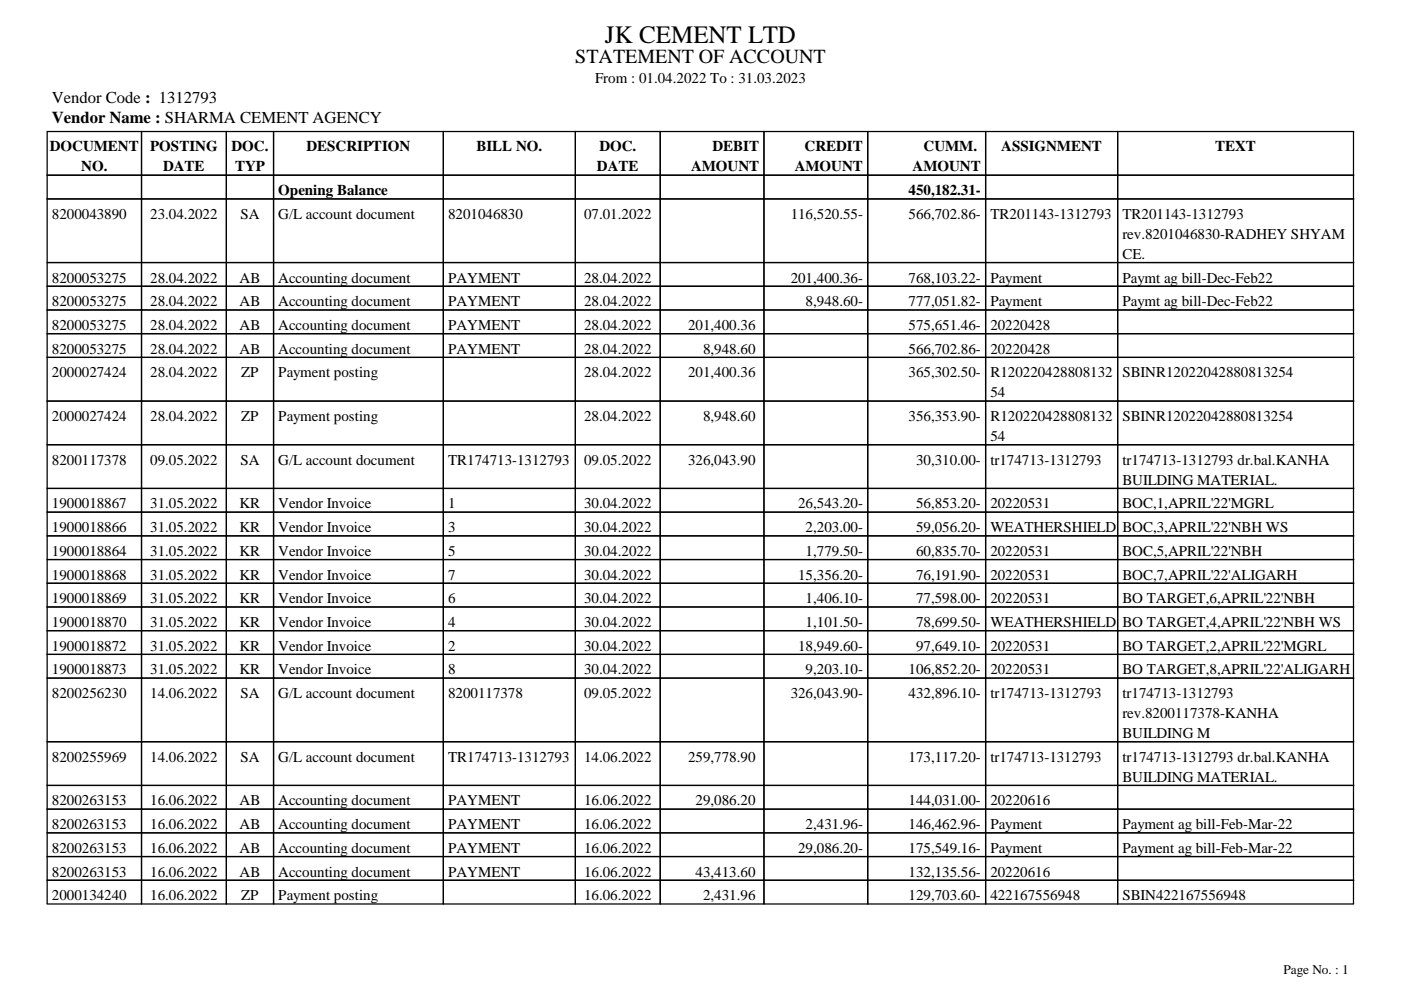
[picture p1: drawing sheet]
<svg xmlns="http://www.w3.org/2000/svg" width="297mm" height="210mm" viewBox="0 0 297 210" stroke-linecap="round" stroke-linejoin="round" font-family="sans-serif">
<defs><g id="words">
<text font-size="5.3" x="128.3" y="9.1">JK CEMENT LTD</text>
<text font-size="4.2" x="122" y="13.4">STATEMENT OF ACCOUNT</text>
<g font-size="3.5">
<text x="11" y="21.8">Vendor Code : 1312793</text>
<text x="11" y="26.1">Vendor Name : SHARMA CEMENT AGENCY</text>
</g>
<g font-size="3.2">
<text x="126.2" y="17.6">From : 01.04.2022 To : 31.03.2023</text>
<text x="10.6" y="32.1">DOCUMENT</text>
<text x="31.9" y="32.1">POSTING</text>
<text x="49.1" y="32.1">DOC.</text>
<text x="65" y="32.1">DESCRIPTION</text>
<text x="101" y="32.1">BILL NO.</text>
<text x="127.1" y="32.1">DOC.</text>
<text x="151" y="32.1">DEBIT</text>
<text x="170.6" y="32.1">CREDIT</text>
<text x="195.8" y="32.1">CUMM.</text>
<text x="212.3" y="32.1">ASSIGNMENT</text>
<text x="257.6" y="32.1">TEXT</text>
<text x="17.2" y="36.4">NO.</text>
<text x="34.6" y="36.4">DATE</text>
<text x="49.8" y="36.4">TYP</text>
<text x="59" y="41.4">Opening Balance</text>
<text x="126.6" y="36.4">DATE</text>
<text x="146.5" y="36.4">AMOUNT</text>
<text x="168.5" y="36.4">AMOUNT</text>
<text x="192.6" y="41.4">450,182.31-</text>
<text x="193.5" y="36.4">AMOUNT</text>
<text x="11" y="46.4">8200043890</text>
<text x="31.9" y="46.4">23.04.2022</text>
<text x="51" y="46.4">SA</text>
<text x="59" y="46.4">G/L account document</text>
<text x="95" y="46.4">8201046830</text>
<text x="123.8" y="46.4">07.01.2022</text>
<text x="167.6" y="46.4">116,520.55-</text>
<text x="192.6" y="46.4">566,702.86-</text>
<text x="210" y="46.4">TR201143-1312793</text>
<text x="238" y="46.4">TR201143-1312793</text>
<text x="238" y="50.6">rev.8201046830-RADHEY SHYAM</text>
<text x="11" y="59.9">8200053275</text>
<text x="31.9" y="59.9">28.04.2022</text>
<text x="50.8" y="59.9">AB</text>
<text x="59" y="59.9">Accounting document</text>
<text x="95" y="59.9">PAYMENT</text>
<text x="123.8" y="59.9">28.04.2022</text>
<text x="167.6" y="59.9">201,400.36-</text>
<text x="192.6" y="59.9">768,103.22-</text>
<text x="210" y="59.9">Payment</text>
<text x="238" y="54.9">CE.</text>
<text x="238" y="59.9">Paymt ag bill-Dec-Feb22</text>
<text x="11" y="64.9">8200053275</text>
<text x="31.9" y="64.9">28.04.2022</text>
<text x="50.8" y="64.9">AB</text>
<text x="59" y="64.9">Accounting document</text>
<text x="95" y="64.9">PAYMENT</text>
<text x="123.8" y="64.9">28.04.2022</text>
<text x="170.8" y="64.9">8,948.60-</text>
<text x="192.6" y="64.9">777,051.82-</text>
<text x="210" y="64.9">Payment</text>
<text x="238" y="64.9">Paymt ag bill-Dec-Feb22</text>
<text x="11" y="70">8200053275</text>
<text x="31.9" y="70">28.04.2022</text>
<text x="50.8" y="70">AB</text>
<text x="59" y="70">Accounting document</text>
<text x="95" y="70">PAYMENT</text>
<text x="123.8" y="70">28.04.2022</text>
<text x="145.9" y="70">201,400.36</text>
<text x="192.6" y="70">575,651.46-</text>
<text x="210" y="70">20220428</text>
<text x="11" y="75">8200053275</text>
<text x="31.9" y="75">28.04.2022</text>
<text x="50.8" y="75">AB</text>
<text x="59" y="75">Accounting document</text>
<text x="95" y="75">PAYMENT</text>
<text x="123.8" y="75">28.04.2022</text>
<text x="149.1" y="75">8,948.60</text>
<text x="192.6" y="75">566,702.86-</text>
<text x="210" y="75">20220428</text>
<text x="11" y="80">2000027424</text>
<text x="31.9" y="80">28.04.2022</text>
<text x="51.2" y="80">ZP</text>
<text x="59" y="80">Payment posting</text>
<text x="123.8" y="80">28.04.2022</text>
<text x="145.9" y="80">201,400.36</text>
<text x="192.6" y="80">365,302.50-</text>
<text x="210" y="80">R120220428808132</text>
<text x="238" y="80">SBINR12022042880813254</text>
<text x="11" y="89.3">2000027424</text>
<text x="31.9" y="89.3">28.04.2022</text>
<text x="51.2" y="89.3">ZP</text>
<text x="59" y="89.3">Payment posting</text>
<text x="123.8" y="89.3">28.04.2022</text>
<text x="149.1" y="89.3">8,948.60</text>
<text x="192.6" y="89.3">356,353.90-</text>
<text x="210" y="84.2">54</text>
<text x="210" y="89.3">R120220428808132</text>
<text x="238" y="89.3">SBINR12022042880813254</text>
<text x="210" y="93.5">54</text>
<text x="11" y="98.5">8200117378</text>
<text x="31.9" y="98.5">09.05.2022</text>
<text x="51" y="98.5">SA</text>
<text x="59" y="98.5">G/L account document</text>
<text x="95" y="98.5">TR174713-1312793</text>
<text x="123.8" y="98.5">09.05.2022</text>
<text x="145.9" y="98.5">326,043.90</text>
<text x="194.2" y="98.5">30,310.00-</text>
<text x="210" y="98.5">tr174713-1312793</text>
<text x="238" y="98.5">tr174713-1312793 dr.bal.KANHA</text>
<text x="11" y="107.8">1900018867</text>
<text x="31.9" y="107.8">31.05.2022</text>
<text x="50.8" y="107.8">KR</text>
<text x="59" y="107.8">Vendor Invoice</text>
<text x="95" y="107.8">1</text>
<text x="123.8" y="107.8">30.04.2022</text>
<text x="169.2" y="107.8">26,543.20-</text>
<text x="194.2" y="107.8">56,853.20-</text>
<text x="210" y="107.8">20220531</text>
<text x="238" y="102.8">BUILDING MATERIAL.</text>
<text x="238" y="107.8">BOC,1,APRIL'22'MGRL</text>
<text x="11" y="112.8">1900018866</text>
<text x="31.9" y="112.8">31.05.2022</text>
<text x="50.8" y="112.8">KR</text>
<text x="59" y="112.8">Vendor Invoice</text>
<text x="95" y="112.8">3</text>
<text x="123.8" y="112.8">30.04.2022</text>
<text x="170.8" y="112.8">2,203.00-</text>
<text x="194.2" y="112.8">59,056.20-</text>
<text x="210" y="112.8">WEATHERSHIELD</text>
<text x="238" y="112.8">BOC,3,APRIL'22'NBH WS</text>
<text x="11" y="117.8">1900018864</text>
<text x="31.9" y="117.8">31.05.2022</text>
<text x="50.8" y="117.8">KR</text>
<text x="59" y="117.8">Vendor Invoice</text>
<text x="95" y="117.8">5</text>
<text x="123.8" y="117.8">30.04.2022</text>
<text x="170.8" y="117.8">1,779.50-</text>
<text x="194.2" y="117.8">60,835.70-</text>
<text x="210" y="117.8">20220531</text>
<text x="238" y="117.8">BOC,5,APRIL'22'NBH</text>
<text x="11" y="122.9">1900018868</text>
<text x="31.9" y="122.9">31.05.2022</text>
<text x="50.8" y="122.9">KR</text>
<text x="59" y="122.9">Vendor Invoice</text>
<text x="95" y="122.9">7</text>
<text x="123.8" y="122.9">30.04.2022</text>
<text x="169.2" y="122.9">15,356.20-</text>
<text x="194.2" y="122.9">76,191.90-</text>
<text x="210" y="122.9">20220531</text>
<text x="238" y="122.9">BOC,7,APRIL'22'ALIGARH</text>
<text x="11" y="127.9">1900018869</text>
<text x="31.9" y="127.9">31.05.2022</text>
<text x="50.8" y="127.9">KR</text>
<text x="59" y="127.9">Vendor Invoice</text>
<text x="95" y="127.9">6</text>
<text x="123.8" y="127.9">30.04.2022</text>
<text x="170.8" y="127.9">1,406.10-</text>
<text x="194.2" y="127.9">77,598.00-</text>
<text x="210" y="127.9">20220531</text>
<text x="238" y="127.9">BO TARGET,6,APRIL'22'NBH</text>
<text x="11" y="132.9">1900018870</text>
<text x="11" y="138">1900018872</text>
<text x="31.9" y="132.9">31.05.2022</text>
<text x="31.9" y="138">31.05.2022</text>
<text x="50.8" y="132.9">KR</text>
<text x="50.8" y="138">KR</text>
<text x="59" y="132.9">Vendor Invoice</text>
<text x="59" y="138">Vendor Invoice</text>
<text x="95" y="132.9">4</text>
<text x="95" y="138">2</text>
<text x="123.8" y="132.9">30.04.2022</text>
<text x="123.8" y="138">30.04.2022</text>
<text x="169.2" y="138">18,949.60-</text>
<text x="170.8" y="132.9">1,101.50-</text>
<text x="194.2" y="132.9">78,699.50-</text>
<text x="194.2" y="138">97,649.10-</text>
<text x="210" y="132.9">WEATHERSHIELD</text>
<text x="210" y="138">20220531</text>
<text x="238" y="132.9">BO TARGET,4,APRIL'22'NBH WS</text>
<text x="238" y="138">BO TARGET,2,APRIL'22'MGRL</text>
<text x="11" y="143">1900018873</text>
<text x="31.9" y="143">31.05.2022</text>
<text x="50.8" y="143">KR</text>
<text x="59" y="143">Vendor Invoice</text>
<text x="95" y="143">8</text>
<text x="123.8" y="143">30.04.2022</text>
<text x="170.8" y="143">9,203.10-</text>
<text x="192.6" y="143">106,852.20-</text>
<text x="210" y="143">20220531</text>
<text x="238" y="143">BO TARGET,8,APRIL'22'ALIGARH</text>
<text x="11" y="148">8200256230</text>
<text x="31.9" y="148">14.06.2022</text>
<text x="51" y="148">SA</text>
<text x="59" y="148">G/L account document</text>
<text x="95" y="148">8200117378</text>
<text x="123.8" y="148">09.05.2022</text>
<text x="167.6" y="148">326,043.90-</text>
<text x="192.6" y="148">432,896.10-</text>
<text x="210" y="148">tr174713-1312793</text>
<text x="238" y="148">tr174713-1312793</text>
<text x="238" y="152.2">rev.8200117378-KANHA</text>
<text x="11" y="161.5">8200255969</text>
<text x="31.9" y="161.5">14.06.2022</text>
<text x="51" y="161.5">SA</text>
<text x="59" y="161.5">G/L account document</text>
<text x="95" y="161.5">TR174713-1312793</text>
<text x="123.8" y="161.5">14.06.2022</text>
<text x="145.9" y="161.5">259,778.90</text>
<text x="192.6" y="161.5">173,117.20-</text>
<text x="210" y="161.5">tr174713-1312793</text>
<text x="238" y="156.5">BUILDING M</text>
<text x="238" y="161.5">tr174713-1312793 dr.bal.KANHA</text>
<text x="238" y="165.7">BUILDING MATERIAL.</text>
<text x="11" y="170.8">8200263153</text>
<text x="31.9" y="170.8">16.06.2022</text>
<text x="50.8" y="170.8">AB</text>
<text x="59" y="170.8">Accounting document</text>
<text x="95" y="170.8">PAYMENT</text>
<text x="123.8" y="170.8">16.06.2022</text>
<text x="147.5" y="170.8">29,086.20</text>
<text x="192.6" y="170.8">144,031.00-</text>
<text x="210" y="170.8">20220616</text>
<text x="11" y="175.8">8200263153</text>
<text x="31.9" y="175.8">16.06.2022</text>
<text x="50.8" y="175.8">AB</text>
<text x="59" y="175.8">Accounting document</text>
<text x="95" y="175.8">PAYMENT</text>
<text x="123.8" y="175.8">16.06.2022</text>
<text x="170.8" y="175.8">2,431.96-</text>
<text x="192.6" y="175.8">146,462.96-</text>
<text x="210" y="175.8">Payment</text>
<text x="238" y="175.8">Payment ag bill-Feb-Mar-22</text>
<text x="11" y="180.8">8200263153</text>
<text x="11" y="185.8">8200263153</text>
<text x="31.9" y="180.8">16.06.2022</text>
<text x="31.9" y="185.8">16.06.2022</text>
<text x="50.8" y="180.8">AB</text>
<text x="50.8" y="185.8">AB</text>
<text x="59" y="180.8">Accounting document</text>
<text x="59" y="185.8">Accounting document</text>
<text x="95" y="180.8">PAYMENT</text>
<text x="95" y="185.8">PAYMENT</text>
<text x="123.8" y="180.8">16.06.2022</text>
<text x="123.8" y="185.8">16.06.2022</text>
<text x="147.5" y="185.8">43,413.60</text>
<text x="169.2" y="180.8">29,086.20-</text>
<text x="192.6" y="180.8">175,549.16-</text>
<text x="192.6" y="185.8">132,135.56-</text>
<text x="210" y="180.8">Payment</text>
<text x="210" y="185.8">20220616</text>
<text x="238" y="180.8">Payment ag bill-Feb-Mar-22</text>
<text x="11" y="190.9">2000134240</text>
<text x="31.9" y="190.9">16.06.2022</text>
<text x="51.2" y="190.9">ZP</text>
<text x="59" y="190.9">Payment posting</text>
<text x="123.8" y="190.9">16.06.2022</text>
<text x="149.1" y="190.9">2,431.96</text>
<text x="192.6" y="190.9">129,703.60-</text>
<text x="210" y="190.9">422167556948</text>
<text x="238" y="190.9">SBIN422167556948</text>
</g>
<text font-size="2.8" x="272.1" y="206.4">Page No. : 1</text>
</g></defs>
<g fill="none" stroke="#000" stroke-width=".26">
<path d="M9.9 27.9h277.2M9.9 37.1h277.2M10 27.9v163.8M30 27.9v163.8M48 27.9v163.8M58 27.9v163.8M94 27.9v163.8M122 27.9v163.8M140 27.9v163.8M162 27.9v163.8M184 27.9v163.8M209 27.9v163.8"/>
<path d="M237 27.9v163.8M287 27.9v163.8M9.9 42.2h277.2M9.9 55.7h277.2M9.9 60.7h277.2M9.9 65.7h277.2M9.9 70.7h277.2M9.9 75.8h277.2M9.9 85h277.2M9.9 94.3h277.2M9.9 103.6h277.2M9.9 108.6h277.2"/>
<path d="M9.9 113.6h277.2M9.9 118.6h277.2M9.9 123.7h277.2M9.9 128.7h277.2M9.9 133.7h277.2M9.9 138.7h277.2M9.9 143.8h277.2M9.9 157.3h277.2M9.9 166.5h277.2M9.9 171.6h277.2M9.9 176.6h277.2M9.9 181.6h277.2"/>
<path d="M9.9 186.6h277.2M9.9 191.7h277.2"/>
</g>
<use href="#words"/>
</svg>
